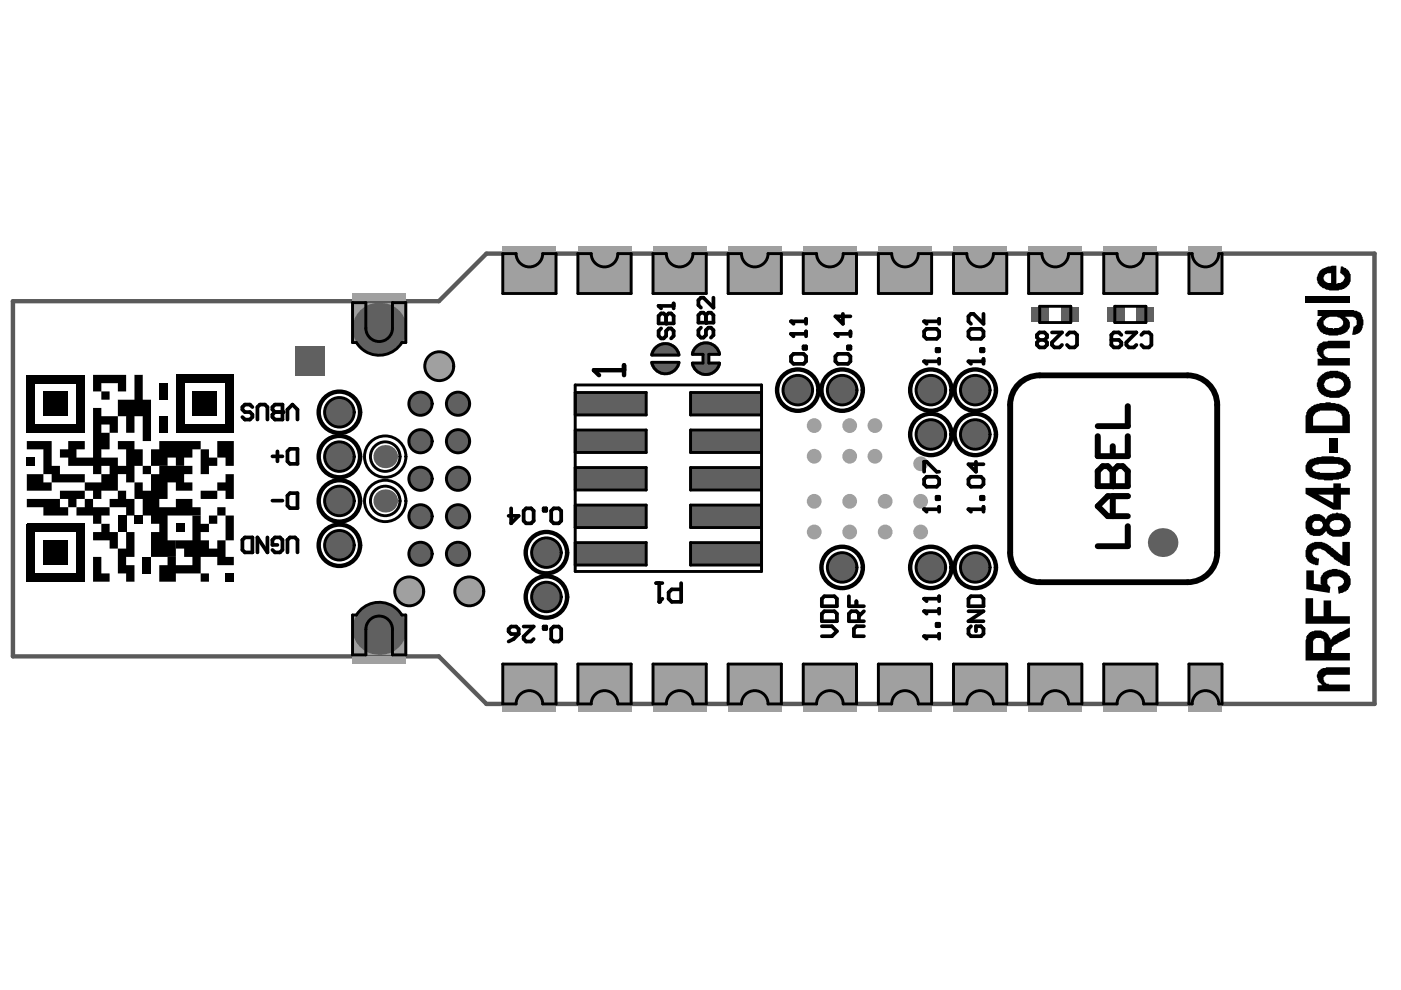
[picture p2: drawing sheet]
<svg xmlns="http://www.w3.org/2000/svg" width="297mm" height="210mm" viewBox="0 0 297 210" stroke-linecap="round" stroke-linejoin="round" font-family="sans-serif">
<path d="M103.1 53.8l-10.1 10.1h-90.3v75.3h90.3l10.1 10.1" fill="none" stroke="#5a5a5a" stroke-width=".93"/>
<path d="M103.1 53.8h188.3v95.5h-188.3" fill="none" stroke="#5a5a5a" stroke-width=".94"/>
<g fill="#606060">
<path d="M146.6 76.9l.4-.2h5.4l.4 .5a3.2 3.2 0 0 1-3.1 2.5 3.2 3.2 0 0 1-3.2-2.5z"/>
<path d="M138 76.7l.4-.2h5.4l.4 .5a3.2 3.2 0 0 1-3.1 2.5 3.2 3.2 0 0 1-3.2-2.5z"/>
<path d="M138.4 74a3.2 3.2 0 0 1 3.3-1.4 3.2 3.2 0 0 1 2.5 2.5l-.1 .3-.3 .2h-5.4l-.5-.5z"/>
<path d="M147 73.8a3.2 3.2 0 0 1 3.3-1.3 3.2 3.2 0 0 1 2.5 2.4l-.1 .3-.3 .2h-5.4l-.5-.5z"/>
</g>
<path d="M149.7 73.9v4.3" fill="none" stroke="#606060" stroke-width="1.3"/>
<path d="M138.4 77a2.79 2.79 0 0 0 2.7 2.1 2.79 2.79 0 0 0 2.7-2.1M138.4 75.1a2.79 2.79 0 0 1 2.7-2.1 2.79 2.79 0 0 1 2.7 2.1M147 77.2a2.79 2.79 0 0 0 2.7 2.1 2.79 2.79 0 0 0 2.7-2.1M147 74.9a2.79 2.79 0 0 1 2.7-2.1 2.79 2.79 0 0 1 2.7 2.1" fill="none" stroke="#606060" stroke-width=".94"/>
<g fill="#a0a0a0">
<circle cx="172.6" cy="112.8" r="1.57"/>
<circle cx="180.2" cy="112.8" r="1.57"/>
<circle cx="187.7" cy="112.8" r="1.57"/>
<circle cx="195.2" cy="112.8" r="1.57"/>
<circle cx="172.6" cy="106.3" r="1.57"/>
<circle cx="180.2" cy="106.3" r="1.57"/>
<circle cx="187.7" cy="106.3" r="1.57"/>
<circle cx="195.2" cy="106.3" r="1.57"/>
<circle cx="172.6" cy="96.7" r="1.57"/>
<circle cx="180.2" cy="96.7" r="1.57"/>
<circle cx="185.5" cy="96.7" r="1.57"/>
<circle cx="172.6" cy="90.2" r="1.57"/>
<circle cx="180.2" cy="90.2" r="1.57"/>
<circle cx="185.5" cy="90.2" r="1.57"/>
<circle cx="195.2" cy="98.3" r="1.57"/>
<circle cx="99.5" cy="125.4" r="3.1"/>
<circle cx="86.8" cy="125.4" r="3.1"/>
<circle cx="93.1" cy="77.6" r="3.1"/>
</g>
<g fill="#a0a0a0">
<path d="M252.1 149.3h7v1.5h-7z" fill-rule="evenodd"/>
<path d="M252.1 52.2h7v1.6h-7z" fill-rule="evenodd"/>
<path d="M252.1 140.8h7v8.5h-7z" fill-rule="evenodd"/>
<path d="M252.1 53.8h7v8.4h-7z" fill-rule="evenodd"/>
<path d="M202.2 149.3h11.2v1.5h-11.2z" fill-rule="evenodd"/>
<path d="M218.1 149.3h11.3v1.5h-11.3z" fill-rule="evenodd"/>
<path d="M202.2 52.2h11.2v1.6h-11.2z" fill-rule="evenodd"/>
<path d="M218.1 52.2h11.3v1.6h-11.3z" fill-rule="evenodd"/>
<path d="M154.4 149.3h11.3v1.5h-11.3z" fill-rule="evenodd"/>
<path d="M170.3 149.3h11.3v1.5h-11.3z" fill-rule="evenodd"/>
<path d="M170.3 52.2h11.3v1.6h-11.3z" fill-rule="evenodd"/>
<path d="M154.4 52.2h11.3v1.6h-11.3z" fill-rule="evenodd"/>
<path d="M122.5 149.3h11.3v1.5h-11.3z" fill-rule="evenodd"/>
<path d="M106.6 149.3h11.3v1.5h-11.3z" fill-rule="evenodd"/>
<path d="M122.5 52.2h11.3v1.6h-11.3z" fill-rule="evenodd"/>
<path d="M106.6 52.2h11.3v1.6h-11.3z" fill-rule="evenodd"/>
<path d="M202.2 140.8h11.2v8.5h-11.2z" fill-rule="evenodd"/>
<path d="M218.1 140.8h11.3v8.5h-11.3z" fill-rule="evenodd"/>
<path d="M202.2 53.8h11.2v8.4h-11.2z" fill-rule="evenodd"/>
<path d="M218.1 53.8h11.3v8.4h-11.3z" fill-rule="evenodd"/>
<path d="M154.4 140.8h11.3v8.5h-11.3z" fill-rule="evenodd"/>
<path d="M170.3 140.8h11.3v8.5h-11.3z" fill-rule="evenodd"/>
<path d="M170.3 53.8h11.3v8.4h-11.3z" fill-rule="evenodd"/>
<path d="M154.4 53.8h11.3v8.4h-11.3z" fill-rule="evenodd"/>
<path d="M122.5 140.8h11.3v8.5h-11.3z" fill-rule="evenodd"/>
<path d="M106.6 140.8h11.3v8.5h-11.3z" fill-rule="evenodd"/>
<path d="M122.5 53.8h11.3v8.4h-11.3z" fill-rule="evenodd"/>
<path d="M106.6 53.8h11.3v8.4h-11.3z" fill-rule="evenodd"/>
<path d="M74.7 139.2h11.3v1.5h-11.3z" fill-rule="evenodd"/>
<path d="M74.7 130.4h11.3v8.5h-11.3z" fill-rule="evenodd"/>
<path d="M74.7 62.3h11.3v1.6h-11.3z" fill-rule="evenodd"/>
<path d="M74.7 64.2h11.3v8.4h-11.3z" fill-rule="evenodd"/>
<path d="M234 149.3h11.3v1.5h-11.3z" fill-rule="evenodd"/>
<path d="M234 52.2h11.3v1.6h-11.3z" fill-rule="evenodd"/>
<path d="M138.5 149.3h11.2v1.5h-11.2z" fill-rule="evenodd"/>
<path d="M186.2 149.3h11.3v1.5h-11.3z" fill-rule="evenodd"/>
<path d="M186.2 52.2h11.3v1.6h-11.3z" fill-rule="evenodd"/>
<path d="M138.5 52.2h11.2v1.6h-11.2z" fill-rule="evenodd"/>
<path d="M234 140.8h11.3v8.5h-11.3z" fill-rule="evenodd"/>
<path d="M234 53.8h11.3v8.4h-11.3z" fill-rule="evenodd"/>
<path d="M138.5 140.8h11.2v8.5h-11.2z" fill-rule="evenodd"/>
<path d="M186.2 140.8h11.3v8.5h-11.3z" fill-rule="evenodd"/>
<path d="M186.2 53.8h11.3v8.4h-11.3z" fill-rule="evenodd"/>
<path d="M138.5 53.8h11.2v8.4h-11.2z" fill-rule="evenodd"/>
</g>
<g fill="#606060">
<path d="M240.9 65.1h3.8v3.1h-3.8z" fill-rule="evenodd"/>
<path d="M225 65.1h3.7v3.1h-3.7z" fill-rule="evenodd"/>
<path d="M218.7 65.1h3.8v3.1h-3.8z" fill-rule="evenodd"/>
<path d="M234.6 65.1h3.8v3.1h-3.8z" fill-rule="evenodd"/>
<path d="M146.4 115h15.1v4.8h-15.1z" fill-rule="evenodd"/>
<path d="M146.4 107.1h15.1v4.7h-15.1z" fill-rule="evenodd"/>
<path d="M146.4 91.2h15.1v4.7h-15.1z" fill-rule="evenodd"/>
<path d="M122 115h15v4.8h-15z" fill-rule="evenodd"/>
<path d="M122 107.1h15v4.7h-15z" fill-rule="evenodd"/>
<path d="M122 91.2h15v4.7h-15z" fill-rule="evenodd"/>
<path d="M146.4 83.2h15.1v4.8h-15.1z" fill-rule="evenodd"/>
<path d="M146.4 99.1h15.1v4.8h-15.1z" fill-rule="evenodd"/>
<path d="M122 83.2h15v4.8h-15z" fill-rule="evenodd"/>
<path d="M122 99.1h15v4.8h-15z" fill-rule="evenodd"/>
<path d="M62.6 73.3h6.2v6.3h-6.2z" fill-rule="evenodd"/>
</g>
<g fill="#606060">
<circle cx="178.6" cy="120.3" r="3.1"/>
<circle cx="178.6" cy="82.7" r="3.1"/>
<circle cx="149.7" cy="78.2" r=".62"/>
<circle cx="149.7" cy="73.9" r=".62"/>
<circle cx="141.1" cy="78" r=".62"/>
<circle cx="141.1" cy="74.1" r=".62"/>
<circle cx="89.1" cy="117.4" r="2.44"/>
<circle cx="89.1" cy="109.5" r="2.44"/>
<circle cx="89.1" cy="93.6" r="2.44"/>
<circle cx="115.8" cy="126.6" r="3.1"/>
<circle cx="89.1" cy="101.5" r="2.44"/>
<circle cx="89.1" cy="85.6" r="2.44"/>
<circle cx="115.8" cy="117.2" r="3.1"/>
<circle cx="197.4" cy="120.3" r="3.1"/>
<circle cx="206.8" cy="120.3" r="3.1"/>
<circle cx="197.4" cy="92.1" r="3.1"/>
<circle cx="206.8" cy="92.1" r="3.1"/>
<circle cx="197.4" cy="82.7" r="3.1"/>
<circle cx="206.8" cy="82.7" r="3.1"/>
<circle cx="169.1" cy="82.7" r="3.1"/>
<circle cx="97.1" cy="117.4" r="2.44"/>
<circle cx="97.1" cy="109.5" r="2.44"/>
<circle cx="97.1" cy="93.6" r="2.44"/>
<circle cx="81.7" cy="106.2" r="2.48"/>
<circle cx="72" cy="106.2" r="3.1"/>
<circle cx="81.7" cy="96.8" r="2.48"/>
<circle cx="72" cy="96.8" r="3.1"/>
<circle cx="97.1" cy="85.6" r="2.44"/>
<circle cx="97.1" cy="101.5" r="2.44"/>
<circle cx="80.4" cy="133.3" r="5.6"/>
<circle cx="72" cy="115.6" r="3.1"/>
<circle cx="72" cy="87.4" r="3.1"/>
<circle cx="80.4" cy="69.7" r="5.6"/>
<circle cx="246.5" cy="115" r="3.1"/>
</g>
<path d="M216 81.4a6.3 6.3 0 0 1 4.4-1.8h31.4a6.3 6.3 0 0 1 6.3 6.3v31.3a6.3 6.3 0 0 1-6.3 6.2h-31.4a6.3 6.3 0 0 1-6.2-6.2v-31.3a6.2 6.2 0 0 1 1.8-4.5z" fill="none" stroke="#000" stroke-width="1.2"/>
<g fill="none" stroke="#000" stroke-width=".79">
<path d="M139.6 67l.6-.5h.5l.5 .5 .6-.5h.5l.5 .5v1.6h-3.2zM140.2 69.6l-.6 .6v1l.6 .6h.5l.5-.6v-1l.6-.6h.5l.5 .6v1l-.5 .6M141.2 67v1.6M142.8 64.3v1.1M142.8 64.9h-3.2l.6 .5M148.1 66.8l.5-.5h.5l.6 .5 .5-.5h.5l.6 .5v1.6h-3.2zM148.6 69.5l-.5 .5v1.1l.5 .5h.5l.6-.5v-1.1l.5-.5h.5l.6 .5v1.1l-.6 .5M149.7 66.8v1.6M151.3 63.1v2.1l-2.2-2.1h-.5l-.5 .5v1.1l.5 .5M167.7 75.6l.5-.6h2.2l.5 .6v1l-.5 .5h-2.2l-.5-.5zM170.4 73.4h.5v.6h-.5zM170.9 70.8h-3.2l.5 .5"/>
<path d="M170.9 67.6v1.1M170.9 70.3v1M170.9 68.1h-3.2l.5 .6M177.1 75.6l.6-.6h2.1l.5 .6v1l-.5 .5h-2.1l-.6-.5zM178.7 66.5v2.2l-1.6-1.6h3.2M179.8 73.4h.5v.6h-.5zM180.3 70.3v1M180.3 70.8h-3.2l.6 .5M195.9 70.3l.6-.6h2.1l.5 .6v1l-.5 .5h-2.1l-.6-.5zM198.6 74h.5v.5h-.5zM199.1 76.6h-3.2l.6 .5M199.1 68.1h-3.2l.6 .6"/>
<path d="M199.1 67.6v1.1M199.1 76.1v1M205.3 70.3l.6-.6h2.1l.5 .6v1l-.5 .5h-2.1l-.6-.5zM208 74h.5v.5h-.5zM208.5 66.5v2.2l-2.1-2.2h-.5l-.6 .6v1l.6 .6M208.5 76.1v1M208.5 76.6h-3.2l.6 .5M220.4 72.1l-.5 .5v.5l.5 .6h1l.6-.6v-.5l-.6-.5M220.4 72.1l-.5-.6v-.5l.5-.5h1l.6 .5v.5l-.6 .6M220.4 72.1h1M223 70.5h2.2l-2.2 2.1v.5l.6 .6h1l.6-.6M226.2 71l.6-.5h1l.5 .5v2.1l-.5 .6h-1l-.6-.6"/>
<path d="M237.7 71l-.5-.5h-1l-.6 .5v2.1l.6 .6h1l.5-.6v-.5l-.5-.5h-1.6M238.8 70.5h2.1l-2.1 2.1v.5l.5 .6h1.1l.5-.6M242 71l.5-.5h1.1l.5 .5v2.1l-.5 .6h-1.1l-.5-.6M53.5 86.3l-.5-.5h-1.1l-.5 .5v.5l.5 .6h1.1l.5 .5v.5l-.5 .6h-1.1l-.5-.6M54.6 89v-2.7l.5-.5h1.1l.5 .5v2.7M57.8 96.8h2.1M57.8 86.3l.5-.5h1.6v3.2h-1.6l-.5-.6v-.5l.5-.5-.5-.6zM58.3 87.4h1.6M58.8 95.7v2.1M60.9 89v-2.2l1.1-1 1.1 1v2.2M60.9 95.7l.6-.5h1.6v3.1h-1.6l-.6-.5zM206.9 97.9v2.1l-1.6-1.6h3.2"/>
<path d="M51.4 114.5l.5-.6h1.6v3.2h-1.6l-.5-.5zM56.7 113.9v3.2l-2.1-3.2v3.2M57.8 106.1h2.1M58.8 115.5h-1v-1l.5-.6h1.1l.5 .6v2.1l-.5 .5h-1.1l-.5-.5M60.9 105.1l.6-.5h1.6v3.1h-1.6l-.6-.5zM60.9 117.1v-2.6l.6-.6h1l.6 .6v2.6M108.4 107.8v3.2l1.6-1.6h-2.2M111.6 107.8h1l.5 .5v2.1l-.5 .6h-1l-.6-.6v-2.1zM115.3 107.8h.5v.5h-.5zM117.4 107.8h1.1l.5 .5v2.1l-.5 .6h-1.1l-.5-.6v-2.1zM195.9 101.6l.6-.5h2.1l.5 .5v1.1l-.5 .5h-2.1l-.6-.5zM195.9 100v-2.1h.6l2.1 2.1h.5"/>
<path d="M198.6 105.3h.5v.6h-.5zM199.1 108h-3.2l.6 .5M199.1 107.4v1.1M205.3 101.6l.6-.5h2.1l.5 .5v1.1l-.5 .5h-2.1l-.6-.5zM208 105.3h.5v.6h-.5zM208.5 107.4v1.1M208.5 108h-3.2l.6 .5M108.4 132.8h1l.6 .6v1h-1.6l-.6-.5v-.5zM110 134.4l-1.1 1.1-1.1 .5M111 132.8h2.1l-2.1 2.2v.5l.6 .5h1l.5-.5M115.3 132.8h.5v.6h-.5zM117.4 132.8h1.1l.5 .6v2.1l-.5 .5h-1.1l-.5-.5v-2.1z"/>
<path d="M139.1 123.6h1.3M139.8 123.6v4l.6-.7M144.4 123.6v4h-2l-.6-.7v-1.3l.6-.6h2M174.3 132.8h2.1l1 1-1 1.1h-2.1M174.3 130.1l.5-.5h2.1l.5 .5v1.6h-3.1zM174.3 126.9l.5-.5h2.1l.5 .5v1.6h-3.1zM180 126.4v2.1h3.2M181.6 127.5v1M182.1 131.7v-1.6l-.5-.5h-1.1l-.5 .5v1.6h3.2M183.2 132.8h-1.6l-.6 .5v1.6h2.2M183.2 129.6l-1.1 1.1M198.6 132.2h.5v.6h-.5z"/>
<path d="M199.1 134.9h-3.2l.6 .5M199.1 129.6h-3.2l.6 .5M199.1 126.4v1.1M199.1 129.1v1M199.1 134.4v1M199.1 126.9h-3.2l.6 .6M205.3 126.9l.6-.5h2.1l.5 .5v1.6h-3.2zM205.3 129.6h3.2l-3.2 2.1h3.2M205.9 132.8l-.6 .5v1.1l.6 .5h2.1l.5-.5v-1.1l-.5-.5h-1.1v1"/>
</g>
<g fill="#000">
<path d="M279.5 73l.6-.3a1.18 1.18 0 0 1 1.3-.3l.2-.1h4.6v1.5h-4.9v.2a.6 .6 0 0 0-.7 .8v.2a1.61 1.61 0 0 0 2.1 .9h3.5v1.6h-6.8v-1.4h1.1h-.2v-.2a1.82 1.82 0 0 1-.9-2.4zM276.8 62.7h9.4v1.4h-9.4zM5.7 97h1.7v1.8h-1.7zM5.7 93.5h5.3v5.3h1.7v1.7h5.3v1.8h-7v1.7h-5.3v-3.5h3.5v1.8h1.8v-1.8h-1.8v-5.2h-3.5zM19.7 79.5h7v3.5h-1.7v-1.8h-3.5v1.8h1.7v1.7h-1.7v-1.7h-1.8zM28.5 79.5h1.8v5.2h1.7v8.8h-1.7v-5.3h-1.8v3.6h-1.8v-3.6h-1.7v-3.5h3.5zM32 95.3h1.8v-1.8h8.7v1.8h-1.7v1.7h-1.8v1.8h-1.7v-1.8h-1.8v1.8h-3.5zM33.8 88.2h1.7v3.6h-1.7zM33.8 81.2h1.7v3.5h-1.7zM42.5 95.3h1.8v1.7h1.8v1.8h-1.8v1.7h-1.8zM46.1 93.5h3.5v5.3h-1.8v-1.8h-1.7zM281.9 92.9h1.8v3.1h-1.8z"/>
<path d="M5.7 105.8h7v1.7h1.8v1.8h-5.3v-1.8h-3.5zM12.7 104h5.3v1.8h-1.8v1.7h-1.7v-1.7h-1.8zM16.2 107.5h1.8v-1.7h1.7v1.7h3.5v1.8h-1.7v1.8h-1.8v-1.8h-3.5zM19.7 86.5h1.8v1.7h3.5v3.6h-1.8v-1.8h-1.7v1.8h1.7v3.5h-1.7v1.7h3.5v1.8h1.7v-3.5h-1.7v-1.8h3.5v1.8h1.8v3.5h1.7v1.7h-1.7v-1.7h-1.8v3.5h-1.8v-1.8h-1.7v3.5h-3.5v1.8h-1.8v-1.8h-1.7v-1.7h3.5v-1.8h1.7v-1.7h-1.7v1.7h-1.8v-1.7h-5.2v-1.8h-1.8v-1.7h1.8v-1.8h3.5v1.8h-1.8v1.7h3.5zM19.7 118.1h1.8v3.5h1.7v1.7h-3.5zM25 109.3h1.7v3.5h-1.7zM19.7 112.8h1.8v-1.7h1.7v1.7h1.8v3.5h-1.8v-1.7h-3.5zM23.2 105.8h1.8v-1.8h1.7v1.8h1.8v3.5h-1.8v-1.8h-3.5zM28.5 109.3h1.8v1.8h-1.8zM28.5 102.3h1.8v1.7h1.7v-3.5h1.8v-1.7h7v1.7h-1.8v1.8h1.8v1.7h-3.5v-1.7h-1.8v3.5h-1.7v1.7h3.5v-1.7h3.5v1.7h1.7v1.8h-7v5.3h1.8v3.5h-5.3v-5.3h1.8v-1.7h-1.8v-1.8h-1.7v-3.5h-1.8zM40.8 109.3h1.7v1.8h1.8v-1.8h1.8v-1.8h1.7v1.8h1.8v5.3h-1.8v-5.3h-1.7v1.8h-1.8v1.7h-1.8v1.8h1.8v1.7h1.8v-1.7h1.7v3.5h1.8v1.7h-3.5v-1.7h-3.6v3.5h1.8v1.7h-1.8v-1.7h-5.2v1.7h-3.5v-3.5h1.7v-1.7h1.8v1.7h3.5v-1.7h-1.8v-1.8h-1.7v-1.7h3.5zM42.5 104h3.6v-1.7h1.7v-1.8h1.8v5.3h-1.8v-1.8h-1.7v1.8h-3.6z"/>
<path d="M277.1 115.9a3.6 3.6 0 0 1 5 0l1.1 .8 .1 .3 .8 .4v.2l.5 .2v-2.9h1.6v5.1h-.2a5.7 5.7 0 0 1-2.7-1.1l-.4-.3-.2-.4-.6-.3a3.5 3.5 0 0 0-2.4-1.6h-.2a1.25 1.25 0 0 0-1.1 .7h-.2v.6h.2a.6 .6 0 0 0 .8 .6v.2h.5l-.2 1.4-1.1-.1a2.25 2.25 0 0 1-1.6-2.6v-.4zM26.7 112.8h1.8v5.3h-1.8v1.7h1.8v3.5h-1.8v-1.7h-1.7v-5.3h1.7zM47.8 121.6h1.8v1.7h-1.8zM276.8 126.8h1.6v3.9h2.2v-3.4h1.6v3.4h4v1.5h-9.4zM277 120.9h1.6v2.9l1.5 .2a2.08 2.08 0 0 1 .7-2.6v-.1h.1a3.7 3.7 0 0 1 4.2 0l.5 .1v.2a2.12 2.12 0 0 1 .4 2.8v.2a2.87 2.87 0 0 1-2.2 1.3l-.1-1.5 .3-.1a1.08 1.08 0 0 0 .9-1.3l-.1-.3a2.96 2.96 0 0 0-3.1-.2l-.1 .2a1.67 1.67 0 0 0 0 1.4l.5 .3-.2 1.3-4.9-.8zM279.5 142.3h.2a1.28 1.28 0 0 1 1.2-.7h.2v-.1h5.1v1.6h-4.9l-.4 .1v.2a.56 .56 0 0 0-.1 .9v.4l.5 .3h.4v.1h4.5v1.5h-6.8v-1.3h1.1l-.7-.5a2.55 2.55 0 0 1-.4-2.2z"/>
<path d="M280.8 58.4a.85 .85 0 0 0 .3 1.3v.1h.3v.2h.8v-2.2v.1h-.1a1.13 1.13 0 0 0-1.3 .5zM279.7 57.6l.6-.5v-.1h.3v-.2l1.8-.5h.9v3.9l.5-.2a1.09 1.09 0 0 0 1.1-.8 .71 .71 0 0 0-.3-1l-.5-.3 .2-1.4h.5v.2l.4 .1a2.28 2.28 0 0 1 1.2 1.9 2.42 2.42 0 0 1-2.4 2.7l-.2 .2a5.1 5.1 0 0 1-4.1-1.1 2.15 2.15 0 0 1 0-2.7z"/>
<path d="M280.6 68v.1a1.28 1.28 0 0 0 .7 1.3h.3v.1h.9l.2 .2 .3-.2a1.26 1.26 0 0 0 1.5-.4 .84 .84 0 0 0-.2-1.5v-.1a4.1 4.1 0 0 0-3.2 0l-.3 .5zM279.4 65.7h7.6l.2 .2a1.38 1.38 0 0 1 1.6 1.3h.1v.4l.2 .2v1.1l-.2 .2a1.93 1.93 0 0 1-2.2 1.9l.3-1.8a.6 .6 0 0 0 .6-.8l-.1-.9-.5-.2v-.1h-1.9a1.88 1.88 0 0 1 1.1 1.8 1.88 1.88 0 0 1-1.3 1.7l-.1 .1a5.8 5.8 0 0 1-4.7-.3l-.3-.5h-.1l-.2-.5a1.17 1.17 0 0 1-.1-1.4l.9-1.1h-.9z"/>
<path d="M278.2 99v.1a1.09 1.09 0 0 0 .8 1l2.4 .2a5.9 5.9 0 0 0 3.4-.5l.1-.7-.3-.4a10.7 10.7 0 0 0-3.8-.3l-1.9 .1v.2zM277.1 98l.7-.6h.3v-.2l.9-.1a7.4 7.4 0 0 1 3.2-.3l1.8 .1 .3 .2a1.59 1.59 0 0 1 1.3 .6 1.86 1.86 0 0 1 .3 2.9l-.3 .5a5.7 5.7 0 0 1-2.9 .6l-.2 .2h-1.7l-.2-.2h-1.1l-1.4-.5a2.08 2.08 0 0 1-1-3z"/>
<path d="M278.9 87.5v.2a1.61 1.61 0 0 0-.5 1.6v.9h6.2v-1.9a2.06 2.06 0 0 0-2.1-1.2h-.9a3.9 3.9 0 0 0-2.7 .4zM277.1 87.1h.2v-.2a3.9 3.9 0 0 1 2.2-1.3l.3-.1h.8a2.87 2.87 0 0 1 1.9 0 4 4 0 0 1 3.5 2v.3h.2v4h-9.4v-3.6z"/>
<path d="M281.1 80.5v.2a1.08 1.08 0 0 0-.4 1.1 1.08 1.08 0 0 0 .9 .8 2.42 2.42 0 0 0 2.1 .2 .85 .85 0 0 0 .9-.7 .91 .91 0 0 0 .2-1.3l-.2-.1a2.73 2.73 0 0 0-2.4-.5zM279.5 80.2a4.3 4.3 0 0 1 4.6-1.4l.5 .1a2.89 2.89 0 0 1 1.8 3.2l-.2 .5a3.1 3.1 0 0 1-3.2 1.7h-.3a4 4 0 0 1-2.6-.7 2.8 2.8 0 0 1-.7-2.9z"/>
<path d="M278.2 110.9a1.05 1.05 0 0 0 .3 1.1 1.05 1.05 0 0 0 1.2 .2 .92 .92 0 0 0 .7-1.2 .92 .92 0 0 0-1.2-.6h-.5l-.3 .5zM282.1 110.8a.85 .85 0 0 0 .3 1.2v.2h.1a1.61 1.61 0 0 0 2.4-.8 1.46 1.46 0 0 0-1.9-1.1l-.6 .1v.2zM277.3 109.6l.6-.3a1.82 1.82 0 0 1 1.6-.3l1 .3 .6 .8v-.1h.2a1.1 1.1 0 0 1 1.1-1v-.1h.8a.56 .56 0 0 1 .8 0l.8 .1a1.53 1.53 0 0 1 1.1 .8h.1v.2a2.58 2.58 0 0 1-.6 3.3 4 4 0 0 1-3.5 .2l-.5-.4-.3-.6a2.03 2.03 0 0 1-2.2 1.1l-1-.1a2.44 2.44 0 0 1-.9-3.1z"/>
<path d="M279.5 104.9l3.2 1.7v-1.7zM276.8 103.4h5.9v-.9h1.6v.9h1.9v1.5h-1.9v3.2h-1.6l-5.9-3.4z"/>
<path d="M278.6 135.6l-.2 .3v2.6h2.4v-2.4l-.2-.5a1.83 1.83 0 0 0-2 0zM277.1 134.6h.2a.83 .83 0 0 1 .8-.6v-.2a4.4 4.4 0 0 1 2.8 .2l.7 .5 .3 .8h.2v.4v-.1h.1a2.24 2.24 0 0 1 1.3-1.1l.6-.5h.4l1.7-1v2l-2.2 1.1v.1h-.3v.2l-.5 .1v.2h-.3l-.4 .5h-.1v.6l-.2 .2v.5h4v1.5h-9.4v-4.3z"/>
<circle cx="125.9" cy="78.5" r=".47"/>
<circle cx="139.6" cy="64.9" r=".39"/>
<circle cx="141.2" cy="68.6" r=".39"/>
<circle cx="149.7" cy="68.4" r=".39"/>
<circle cx="167.7" cy="70.8" r=".39"/>
<circle cx="167.7" cy="68.1" r=".39"/>
<circle cx="177.1" cy="70.8" r=".39"/>
<circle cx="195.9" cy="76.6" r=".39"/>
<circle cx="195.9" cy="68.1" r=".39"/>
<circle cx="205.3" cy="76.6" r=".39"/>
<circle cx="59.9" cy="87.4" r=".39"/>
<circle cx="195.9" cy="108" r=".39"/>
<circle cx="205.3" cy="108" r=".39"/>
<circle cx="235.9" cy="103.1" r=".63"/>
<circle cx="139.8" cy="127.6" r=".39"/>
<circle cx="195.9" cy="129.6" r=".39"/>
<circle cx="195.9" cy="126.9" r=".39"/>
<circle cx="195.9" cy="134.9" r=".39"/>
</g>
<path d="M132.3 77.4v2.2M132.3 78.5h-6.4l1.1 1.1" fill="none" stroke="#000" stroke-width=".94"/>
<path d="M232.7 92.5v4.2h6.4v-4.2M233.8 98.8h1.1l1 1.1 1.1-1.1h1.1l1 1.1v3.2h-6.4v-3.2zM235.9 94.6v2.1M235.9 99.9v3.2M239.1 86.1v4.3h-6.4M235.9 105.2v4.2M239.1 111.6v4.2h-6.4M239.1 105.2h-4.2l-2.2 2.1 2.2 2.1h4.2" fill="none" stroke="#000" stroke-width="1.3"/>
<g fill="none" stroke="#000" stroke-width=".93">
<circle cx="72" cy="87.4" r="4.4"/>
<circle cx="72" cy="96.8" r="4.4"/>
<circle cx="169.1" cy="82.7" r="4.4"/>
<circle cx="178.6" cy="82.7" r="4.4"/>
<circle cx="197.4" cy="92.1" r="4.4"/>
<circle cx="197.4" cy="82.7" r="4.4"/>
<circle cx="206.8" cy="92.1" r="4.4"/>
<circle cx="206.8" cy="82.7" r="4.4"/>
<circle cx="72" cy="115.6" r="4.4"/>
<circle cx="72" cy="106.2" r="4.4"/>
<circle cx="115.9" cy="117.2" r="4.4"/>
<circle cx="115.9" cy="126.6" r="4.4"/>
<circle cx="178.6" cy="120.3" r="4.4"/>
<circle cx="197.4" cy="120.3" r="4.4"/>
<circle cx="206.8" cy="120.3" r="4.4"/>
</g>
<g fill="none" stroke="#000" stroke-width=".62">
<path d="M106.6 53.8h2.8a2.82 2.82 0 0 0 2.8 2.8 2.82 2.82 0 0 0 2.9-2.8h2.8v8.4h-11.3zM122.5 53.8h2.8a2.82 2.82 0 0 0 2.9 2.8 2.82 2.82 0 0 0 2.8-2.8h2.8v8.4h-11.3zM138.5 53.8h2.8a2.82 2.82 0 0 0 2.8 2.8 2.82 2.82 0 0 0 2.8-2.8h2.8v8.4h-11.2zM154.4 53.8h2.8a2.82 2.82 0 0 0 2.8 2.8 2.82 2.82 0 0 0 2.8-2.8h2.9v8.4h-11.3zM170.3 53.8h2.8a2.82 2.82 0 0 0 2.8 2.8 2.82 2.82 0 0 0 2.9-2.8h2.8v8.4h-11.3zM186.2 53.8h2.9a2.82 2.82 0 0 0 2.8 2.8 2.82 2.82 0 0 0 2.8-2.8h2.8v8.4h-11.3zM202.2 53.8h2.8a2.82 2.82 0 0 0 2.8 2.8 2.82 2.82 0 0 0 2.8-2.8h2.8v8.4h-11.2zM218.1 53.8h2.8a2.82 2.82 0 0 0 2.8 2.8 2.82 2.82 0 0 0 2.9-2.8h2.8v8.4h-11.3zM234 53.8h2.8a2.82 2.82 0 0 0 2.9 2.8 2.82 2.82 0 0 0 2.8-2.8h2.8v8.4h-11.3zM252.1 53.8h.7a2.82 2.82 0 0 0 2.8 2.8 2.82 2.82 0 0 0 2.8-2.8h.7v8.4h-7zM74.7 64.2h2.9v5.4a2.82 2.82 0 0 0 2.8 2.8 2.82 2.82 0 0 0 2.8-2.8v-5.4h2.8v8.4h-.8a5.7 5.7 0 0 1-9.6 0h-.9zM138.2 76.8h5.7a2.92 2.92 0 0 1-2.8 2.4 2.92 2.92 0 0 1-2.9-2.4z"/>
<path d="M139.1 73.6a2.92 2.92 0 0 1 4.8 1.7h-5.7l.2-.7zM147.7 73.4a2.92 2.92 0 0 1 4.8 1.7h-2.2v1.9h2.2a2.92 2.92 0 0 1-2.8 2.4 2.92 2.92 0 0 1-2.9-2.4h2.2v-1.9h-2.2l.2-.6zM220.4 64.9h6.6v3.5h-6.6zM236.4 64.9h6.5v3.5h-6.5zM122 81.6h39.5v39.6h-39.5zM122 83.2h15v4.8h-15M122 91.2h15v4.7h-15M122 99.1h15v4.8h-15M161.5 83.2h-15.1v4.8h15.1M161.5 91.2h-15.1v4.7h15.1M161.5 99.1h-15.1v4.8h15.1M122 107.1h15v4.8h-15"/>
<path d="M122 115h15v4.8h-15M161.5 115h-15.1v4.8h15.1M161.5 107.1h-15.1v4.8h15.1M74.7 130.4h.9a5.6 5.6 0 0 1 9.6 0h.8v8.5h-2.8v-5.5a2.82 2.82 0 0 0-2.8-2.8 2.82 2.82 0 0 0-2.8 2.8v5.5h-2.9zM106.6 140.8h11.3v8.5h-2.8a2.82 2.82 0 0 0-2.9-2.9 2.82 2.82 0 0 0-2.8 2.9h-2.8zM122.5 140.8h11.3v8.5h-2.8a2.82 2.82 0 0 0-2.8-2.9 2.82 2.82 0 0 0-2.9 2.9h-2.8zM138.5 140.8h11.2v8.5h-2.8a2.82 2.82 0 0 0-2.8-2.9 2.82 2.82 0 0 0-2.8 2.9h-2.8zM154.4 140.8h11.3v8.5h-2.9a2.82 2.82 0 0 0-2.8-2.9 2.82 2.82 0 0 0-2.8 2.9h-2.8zM170.3 140.8h11.3v8.5h-2.8a2.82 2.82 0 0 0-2.9-2.9 2.82 2.82 0 0 0-2.8 2.9h-2.8zM186.2 140.8h11.3v8.5h-2.8a2.82 2.82 0 0 0-2.8-2.9 2.82 2.82 0 0 0-2.8 2.9h-2.9zM202.2 140.8h11.2v8.5h-2.8a2.82 2.82 0 0 0-2.8-2.9 2.82 2.82 0 0 0-2.8 2.9h-2.8zM218.1 140.8h11.3v8.5h-2.8a2.82 2.82 0 0 0-2.9-2.9 2.82 2.82 0 0 0-2.8 2.9h-2.8z"/>
<path d="M234 140.8h11.3v8.5h-2.8a2.82 2.82 0 0 0-2.8-2.9 2.82 2.82 0 0 0-2.9 2.9h-2.8zM252.1 140.8h7v8.5h-.7a2.82 2.82 0 0 0-2.8-2.9 2.82 2.82 0 0 0-2.8 2.9h-.7z"/>
<circle cx="93.1" cy="77.6" r="3.1"/>
<circle cx="72" cy="96.8" r="3.1"/>
<circle cx="72" cy="87.4" r="3.1"/>
<circle cx="72" cy="87.4" r="4.4"/>
<circle cx="72" cy="96.8" r="4.4"/>
<circle cx="81.7" cy="96.8" r="3.1"/>
<circle cx="81.7" cy="96.8" r="4.4"/>
<circle cx="89.2" cy="85.6" r="2.46"/>
<circle cx="89.2" cy="93.6" r="2.46"/>
<circle cx="97.1" cy="85.6" r="2.46"/>
<circle cx="97.1" cy="93.6" r="2.46"/>
<circle cx="169.1" cy="82.7" r="3.1"/>
<circle cx="169.1" cy="82.7" r="4.4"/>
<circle cx="178.6" cy="82.7" r="3.1"/>
<circle cx="178.6" cy="82.7" r="4.4"/>
<circle cx="197.4" cy="92.1" r="3.1"/>
<circle cx="197.4" cy="82.7" r="3.1"/>
<circle cx="197.4" cy="92.1" r="4.4"/>
<circle cx="197.4" cy="82.7" r="4.4"/>
<circle cx="206.8" cy="92.1" r="3.1"/>
<circle cx="206.8" cy="82.7" r="3.1"/>
<circle cx="206.8" cy="92.1" r="4.4"/>
<circle cx="206.8" cy="82.7" r="4.4"/>
<circle cx="72" cy="106.2" r="3.1"/>
<circle cx="72" cy="115.6" r="3.1"/>
<circle cx="72" cy="115.6" r="4.4"/>
<circle cx="72" cy="106.2" r="4.4"/>
<circle cx="81.7" cy="106.2" r="3.1"/>
<circle cx="81.7" cy="106.2" r="4.4"/>
<circle cx="89.2" cy="117.4" r="2.46"/>
<circle cx="89.2" cy="109.5" r="2.46"/>
<circle cx="89.2" cy="101.5" r="2.46"/>
<circle cx="97.1" cy="117.4" r="2.46"/>
<circle cx="97.1" cy="109.5" r="2.46"/>
<circle cx="97.1" cy="101.5" r="2.46"/>
<circle cx="115.8" cy="117.2" r="3.1"/>
<circle cx="115.9" cy="117.2" r="4.4"/>
<circle cx="86.8" cy="125.4" r="3.1"/>
<circle cx="99.5" cy="125.4" r="3.1"/>
<circle cx="115.8" cy="126.6" r="3.1"/>
<circle cx="115.9" cy="126.6" r="4.4"/>
<circle cx="178.6" cy="120.3" r="3.1"/>
<circle cx="178.6" cy="120.3" r="4.4"/>
<circle cx="197.4" cy="120.3" r="3.1"/>
<circle cx="197.4" cy="120.3" r="4.4"/>
<circle cx="206.8" cy="120.3" r="3.1"/>
<circle cx="206.8" cy="120.3" r="4.4"/>
</g>
<g fill="#000">
<path d="M5.7 79.5h1.7v12.3h-1.7z" fill-rule="evenodd"/>
<path d="M16.2 79.5h1.8v12.3h-1.8z" fill-rule="evenodd"/>
<path d="M37.3 79.5h1.7v12.3h-1.7z" fill-rule="evenodd"/>
<path d="M47.8 79.5h1.8v12.3h-1.8z" fill-rule="evenodd"/>
<path d="M5.7 90h12.3v1.8h-12.3z" fill-rule="evenodd"/>
<path d="M5.7 79.5h12.3v1.7h-12.3z" fill-rule="evenodd"/>
<path d="M9.2 83h5.3v5.2h-5.3z" fill-rule="evenodd"/>
<path d="M37.3 90h12.3v1.8h-12.3z" fill-rule="evenodd"/>
<path d="M37.3 79.5h12.3v1.7h-12.3z" fill-rule="evenodd"/>
<path d="M40.8 83h5.3v5.2h-5.3z" fill-rule="evenodd"/>
<path d="M5.7 111.1h12.3v1.7h-12.3z" fill-rule="evenodd"/>
<path d="M9.2 114.6h5.3v5.2h-5.3z" fill-rule="evenodd"/>
<path d="M30.3 118.1h1.7v3.5h-1.7z" fill-rule="evenodd"/>
<path d="M37.3 111.1h1.7v1.7h-1.7z" fill-rule="evenodd"/>
<path d="M5.7 121.6h12.3v1.7h-12.3z" fill-rule="evenodd"/>
<path d="M5.7 111.1h1.7v12.2h-1.7z" fill-rule="evenodd"/>
<path d="M16.2 111.1h1.8v12.2h-1.8z" fill-rule="evenodd"/>
</g>
</svg>
